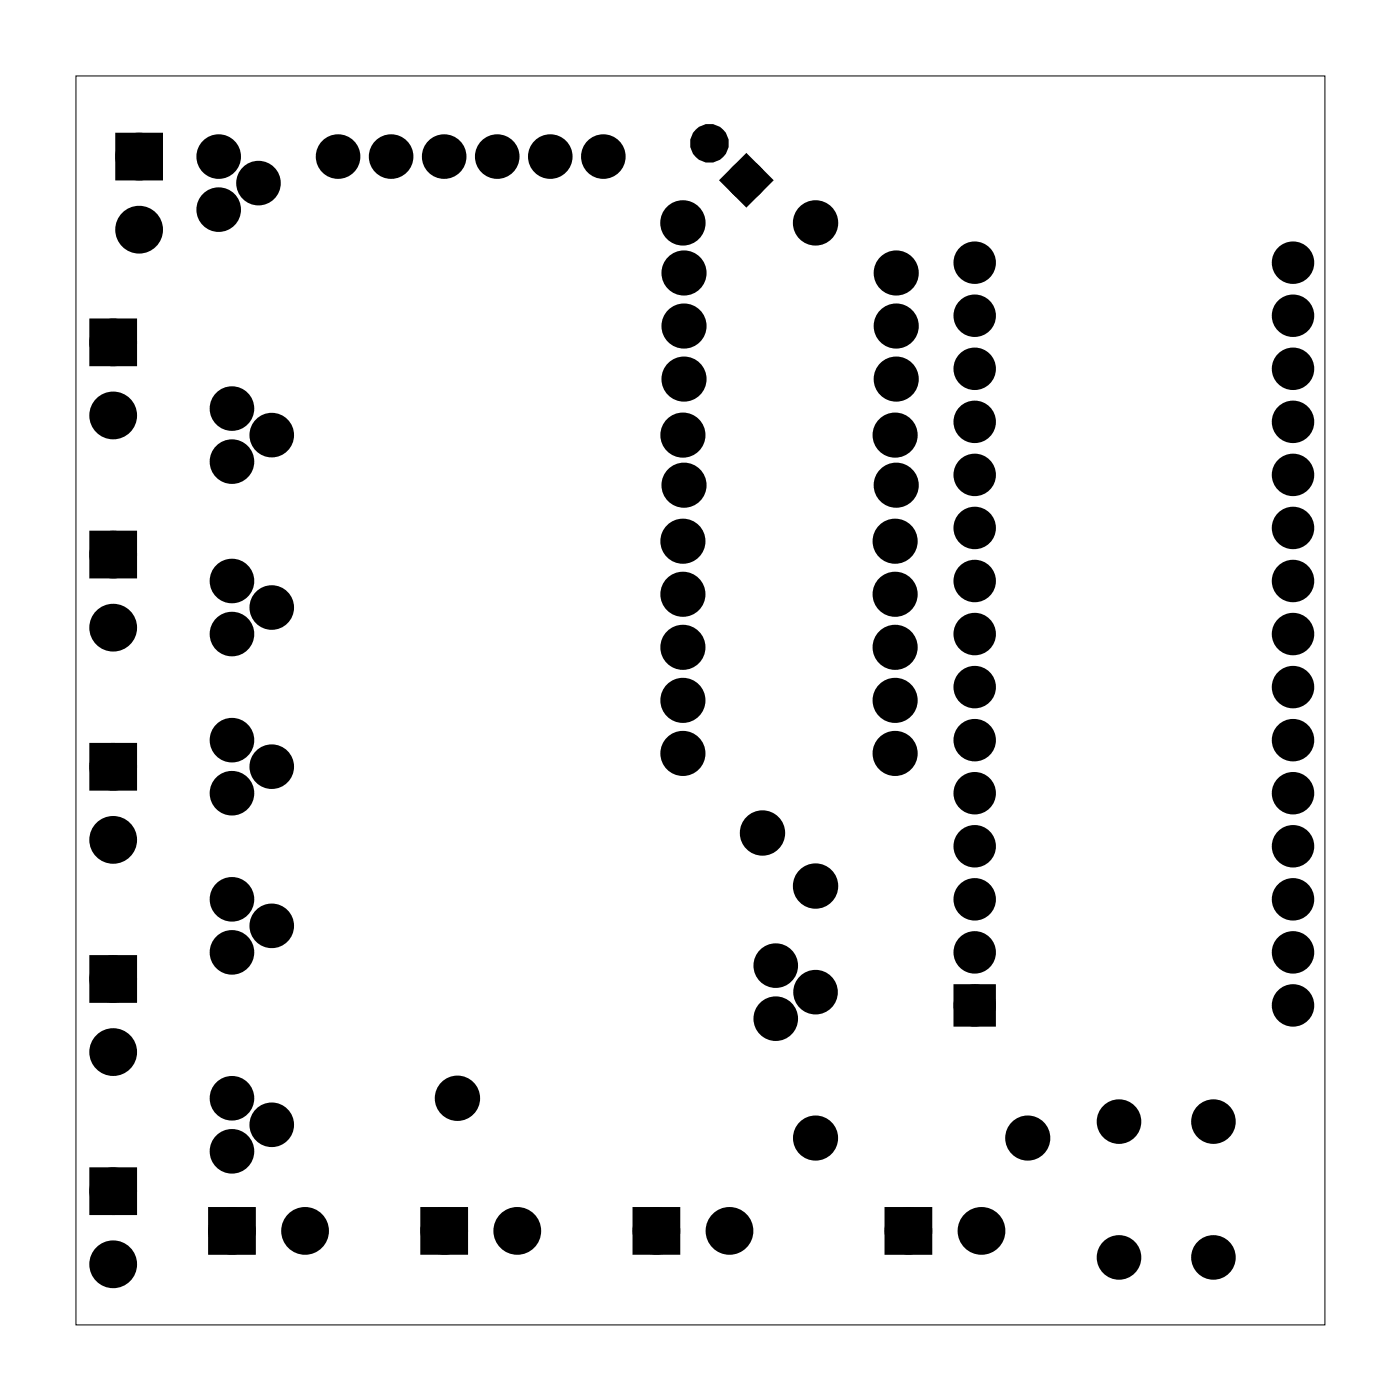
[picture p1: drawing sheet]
<svg xmlns="http://www.w3.org/2000/svg" width="67mm" height="67mm" viewBox="0 0 67 67" stroke-linecap="round" stroke-linejoin="round" font-family="sans-serif">
<path d="M3.6 3.6h59.8v59.8h-59.8z" fill="none" stroke="#000" stroke-width=".05"/>
<g fill="#000">
<circle cx="5.4" cy="19.9" r=".76"/>
<circle cx="5.4" cy="16.4" r=".76"/>
<circle cx="6.7" cy="11" r=".76"/>
<circle cx="6.7" cy="7.5" r=".76"/>
<circle cx="10.5" cy="7.5" r=".67"/>
<circle cx="10.5" cy="10" r=".67"/>
<circle cx="11.1" cy="19.6" r=".67"/>
<circle cx="12.4" cy="8.8" r=".67"/>
<circle cx="16.2" cy="7.5" r=".72"/>
<circle cx="18.7" cy="7.5" r=".72"/>
<circle cx="21.3" cy="7.5" r=".72"/>
<circle cx="23.8" cy="7.5" r=".72"/>
<circle cx="26.3" cy="7.5" r=".72"/>
<circle cx="28.9" cy="7.5" r=".72"/>
<circle cx="32.7" cy="10.7" r=".7"/>
<circle cx="32.7" cy="13.1" r=".7"/>
<circle cx="32.7" cy="18.1" r=".7"/>
<circle cx="32.7" cy="15.6" r=".7"/>
<circle cx="34" cy="6.9" r=".6"/>
<circle cx="35.7" cy="8.6" r=".6"/>
<circle cx="39" cy="10.7" r=".7"/>
<circle cx="42.9" cy="13.1" r=".7"/>
<circle cx="42.9" cy="18.1" r=".7"/>
<circle cx="42.9" cy="15.6" r=".7"/>
<circle cx="46.7" cy="15.1" r=".67"/>
<circle cx="46.7" cy="17.7" r=".67"/>
<circle cx="46.7" cy="12.6" r=".67"/>
<circle cx="61.9" cy="17.7" r=".67"/>
<circle cx="61.9" cy="15.1" r=".67"/>
<circle cx="61.9" cy="12.6" r=".67"/>
<circle cx="5.4" cy="36.7" r=".76"/>
<circle cx="5.4" cy="26.6" r=".76"/>
<circle cx="5.4" cy="30.1" r=".76"/>
<circle cx="11.1" cy="38" r=".67"/>
<circle cx="11.1" cy="22.1" r=".67"/>
<circle cx="11.1" cy="30.4" r=".67"/>
<circle cx="11.1" cy="27.8" r=".67"/>
<circle cx="11.1" cy="35.4" r=".67"/>
<circle cx="13" cy="29.1" r=".67"/>
<circle cx="13" cy="20.8" r=".67"/>
<circle cx="13" cy="36.7" r=".67"/>
<circle cx="32.7" cy="28.5" r=".7"/>
<circle cx="32.7" cy="31" r=".7"/>
<circle cx="32.7" cy="36.1" r=".7"/>
<circle cx="32.7" cy="25.9" r=".7"/>
<circle cx="32.7" cy="33.5" r=".7"/>
<circle cx="32.7" cy="20.8" r=".7"/>
<circle cx="32.7" cy="23.2" r=".7"/>
<circle cx="36.5" cy="39.9" r=".7"/>
<circle cx="42.9" cy="28.5" r=".7"/>
<circle cx="42.9" cy="31" r=".7"/>
<circle cx="42.9" cy="36.1" r=".7"/>
<circle cx="42.9" cy="25.9" r=".7"/>
<circle cx="42.9" cy="33.5" r=".7"/>
<circle cx="42.9" cy="20.8" r=".7"/>
<circle cx="42.9" cy="23.2" r=".7"/>
<circle cx="46.7" cy="35.4" r=".67"/>
<circle cx="46.7" cy="30.4" r=".67"/>
<circle cx="46.7" cy="25.3" r=".67"/>
<circle cx="46.7" cy="22.7" r=".67"/>
<circle cx="46.7" cy="20.2" r=".67"/>
<circle cx="46.7" cy="38" r=".67"/>
<circle cx="46.7" cy="32.9" r=".67"/>
<circle cx="46.7" cy="27.8" r=".67"/>
<circle cx="61.9" cy="35.4" r=".67"/>
<circle cx="61.9" cy="30.4" r=".67"/>
<circle cx="61.9" cy="25.3" r=".67"/>
<circle cx="61.9" cy="22.7" r=".67"/>
<circle cx="61.9" cy="20.2" r=".67"/>
<circle cx="61.9" cy="27.8" r=".67"/>
<circle cx="61.9" cy="38" r=".67"/>
<circle cx="61.9" cy="32.9" r=".67"/>
<circle cx="5.4" cy="50.4" r=".76"/>
<circle cx="5.4" cy="57" r=".76"/>
<circle cx="5.4" cy="40.2" r=".76"/>
<circle cx="5.4" cy="46.9" r=".76"/>
<circle cx="11.1" cy="55.1" r=".67"/>
<circle cx="11.1" cy="43.1" r=".67"/>
<circle cx="11.1" cy="45.6" r=".67"/>
<circle cx="11.1" cy="52.6" r=".67"/>
<circle cx="11.1" cy="58.9" r=".76"/>
<circle cx="13" cy="53.9" r=".67"/>
<circle cx="13" cy="44.3" r=".67"/>
<circle cx="14.6" cy="58.9" r=".76"/>
<circle cx="21.3" cy="58.9" r=".76"/>
<circle cx="21.9" cy="52.6" r=".7"/>
<circle cx="24.8" cy="58.9" r=".76"/>
<circle cx="31.4" cy="58.9" r=".76"/>
<circle cx="34.9" cy="58.9" r=".76"/>
<circle cx="37.1" cy="48.8" r=".67"/>
<circle cx="37.1" cy="46.2" r=".67"/>
<circle cx="39" cy="47.5" r=".67"/>
<circle cx="39" cy="54.5" r=".7"/>
<circle cx="39" cy="42.4" r=".7"/>
<circle cx="43.5" cy="58.9" r=".76"/>
<circle cx="46.7" cy="48.1" r=".67"/>
<circle cx="46.7" cy="45.6" r=".67"/>
<circle cx="46.7" cy="40.5" r=".67"/>
<circle cx="46.7" cy="43.1" r=".67"/>
<circle cx="47" cy="58.9" r=".76"/>
<circle cx="49.2" cy="54.5" r=".7"/>
<circle cx="53.6" cy="53.7" r=".72"/>
<circle cx="58.1" cy="53.7" r=".72"/>
<circle cx="61.9" cy="48.1" r=".67"/>
<circle cx="61.9" cy="40.5" r=".67"/>
<circle cx="61.9" cy="45.6" r=".67"/>
<circle cx="61.9" cy="43.1" r=".67"/>
<circle cx="5.4" cy="60.5" r=".76"/>
<circle cx="53.6" cy="60.2" r=".72"/>
<circle cx="58.1" cy="60.2" r=".72"/>
</g>
<g fill="none" stroke="#000" stroke-width=".69" stroke-linecap="butt">
<path d="M46 47.5h1.3v1.3h-1.3z"/>
<circle cx="16.2" cy="7.5" r=".72"/>
<circle cx="18.7" cy="7.5" r=".72"/>
<circle cx="21.3" cy="7.5" r=".72"/>
<circle cx="23.8" cy="7.5" r=".72"/>
<circle cx="26.3" cy="7.5" r=".72"/>
<circle cx="28.9" cy="7.5" r=".72"/>
<circle cx="46.7" cy="12.6" r=".67"/>
<circle cx="46.7" cy="17.7" r=".67"/>
<circle cx="46.7" cy="15.1" r=".67"/>
<circle cx="61.9" cy="17.7" r=".67"/>
<circle cx="61.9" cy="12.6" r=".67"/>
<circle cx="61.9" cy="15.1" r=".67"/>
<circle cx="46.7" cy="20.2" r=".67"/>
<circle cx="46.7" cy="27.8" r=".67"/>
<circle cx="46.7" cy="25.3" r=".67"/>
<circle cx="46.7" cy="22.7" r=".67"/>
<circle cx="46.7" cy="30.4" r=".67"/>
<circle cx="46.7" cy="35.4" r=".67"/>
<circle cx="46.7" cy="32.9" r=".67"/>
<circle cx="46.7" cy="38" r=".67"/>
<circle cx="61.9" cy="25.3" r=".67"/>
<circle cx="61.9" cy="22.7" r=".67"/>
<circle cx="61.9" cy="20.2" r=".67"/>
<circle cx="61.9" cy="27.8" r=".67"/>
<circle cx="61.9" cy="30.4" r=".67"/>
<circle cx="61.9" cy="38" r=".67"/>
<circle cx="61.9" cy="35.4" r=".67"/>
<circle cx="61.9" cy="32.9" r=".67"/>
<circle cx="46.7" cy="48.1" r=".67"/>
<circle cx="46.7" cy="40.5" r=".67"/>
<circle cx="46.7" cy="43.1" r=".67"/>
<circle cx="46.7" cy="45.6" r=".67"/>
<circle cx="53.6" cy="53.7" r=".72"/>
<circle cx="58.1" cy="53.7" r=".72"/>
<circle cx="61.9" cy="48.1" r=".67"/>
<circle cx="61.9" cy="40.5" r=".67"/>
<circle cx="61.9" cy="45.6" r=".67"/>
<circle cx="61.9" cy="43.1" r=".67"/>
<circle cx="53.6" cy="60.2" r=".72"/>
<circle cx="58.1" cy="60.2" r=".72"/>
</g>
<g fill="none" stroke="#000" stroke-width=".79" stroke-linecap="butt">
<circle cx="10.5" cy="7.5" r=".67"/>
<circle cx="10.5" cy="10" r=".67"/>
<circle cx="11.1" cy="19.6" r=".67"/>
<circle cx="12.4" cy="8.8" r=".67"/>
<circle cx="11.1" cy="27.8" r=".67"/>
<circle cx="11.1" cy="35.4" r=".67"/>
<circle cx="11.1" cy="38" r=".67"/>
<circle cx="11.1" cy="22.1" r=".67"/>
<circle cx="11.1" cy="30.4" r=".67"/>
<circle cx="13" cy="20.8" r=".67"/>
<circle cx="13" cy="29.1" r=".67"/>
<circle cx="13" cy="36.7" r=".67"/>
<circle cx="11.1" cy="52.6" r=".67"/>
<circle cx="11.1" cy="43.1" r=".67"/>
<circle cx="11.1" cy="55.1" r=".67"/>
<circle cx="11.1" cy="45.6" r=".67"/>
<circle cx="13" cy="53.9" r=".67"/>
<circle cx="13" cy="44.3" r=".67"/>
<circle cx="37.1" cy="46.2" r=".67"/>
<circle cx="37.1" cy="48.8" r=".67"/>
<circle cx="39" cy="47.5" r=".67"/>
</g>
<path d="M4.7 15.6h1.5v1.6h-1.5zM5.9 6.7h1.5v1.6h-1.5zM34.9 8.6l.8-.8 .9 .8-.9 .9zM4.7 35.9h1.5v1.6h-1.5zM4.7 25.8h1.5v1.5h-1.5zM4.7 56.3h1.5v1.5h-1.5zM4.7 46.1h1.5v1.5h-1.5zM10.3 58.2h1.6v1.5h-1.6zM20.5 58.2h1.5v1.5h-1.5zM30.7 58.2h1.5v1.5h-1.5zM42.7 58.2h1.6v1.5h-1.6zM46 47.5h1.3v1.3h-1.3z" fill="#000"/>
<g fill="none" stroke="#000" stroke-width=".76" stroke-linecap="butt">
<path d="M4.7 15.6h1.5v1.6h-1.5zM5.9 6.7h1.5v1.6h-1.5zM4.7 35.9h1.5v1.6h-1.5zM4.7 25.8h1.5v1.5h-1.5zM4.7 56.3h1.5v1.5h-1.5zM4.7 46.1h1.5v1.5h-1.5zM10.3 58.2h1.6v1.5h-1.6zM20.5 58.2h1.5v1.5h-1.5zM30.7 58.2h1.5v1.5h-1.5zM42.7 58.2h1.6v1.5h-1.6z"/>
<circle cx="5.4" cy="16.4" r=".76"/>
<circle cx="5.4" cy="19.9" r=".76"/>
<circle cx="6.7" cy="7.5" r=".76"/>
<circle cx="6.7" cy="11" r=".76"/>
<circle cx="32.7" cy="10.7" r=".7"/>
<circle cx="32.7" cy="18.1" r=".7"/>
<circle cx="32.7" cy="13.1" r=".7"/>
<circle cx="32.7" cy="15.6" r=".7"/>
<circle cx="39" cy="10.7" r=".7"/>
<circle cx="42.9" cy="15.6" r=".7"/>
<circle cx="42.9" cy="18.1" r=".7"/>
<circle cx="42.9" cy="13.1" r=".7"/>
<circle cx="5.4" cy="26.6" r=".76"/>
<circle cx="5.4" cy="36.7" r=".76"/>
<circle cx="5.4" cy="30.1" r=".76"/>
<circle cx="32.7" cy="25.9" r=".7"/>
<circle cx="32.7" cy="20.8" r=".7"/>
<circle cx="32.7" cy="31" r=".7"/>
<circle cx="32.7" cy="28.5" r=".7"/>
<circle cx="32.7" cy="33.5" r=".7"/>
<circle cx="32.7" cy="36.1" r=".7"/>
<circle cx="32.7" cy="23.2" r=".7"/>
<circle cx="36.5" cy="39.9" r=".7"/>
<circle cx="42.9" cy="33.5" r=".7"/>
<circle cx="42.9" cy="20.8" r=".7"/>
<circle cx="42.9" cy="25.9" r=".7"/>
<circle cx="42.9" cy="31" r=".7"/>
<circle cx="42.9" cy="28.5" r=".7"/>
<circle cx="42.9" cy="36.1" r=".7"/>
<circle cx="42.9" cy="23.2" r=".7"/>
<circle cx="5.4" cy="57" r=".76"/>
<circle cx="5.4" cy="46.9" r=".76"/>
<circle cx="5.4" cy="50.4" r=".76"/>
<circle cx="5.4" cy="40.2" r=".76"/>
<circle cx="11.1" cy="58.9" r=".76"/>
<circle cx="14.6" cy="58.9" r=".76"/>
<circle cx="21.3" cy="58.9" r=".76"/>
<circle cx="21.9" cy="52.6" r=".7"/>
<circle cx="24.8" cy="58.9" r=".76"/>
<circle cx="31.4" cy="58.9" r=".76"/>
<circle cx="34.9" cy="58.9" r=".76"/>
<circle cx="39" cy="54.5" r=".7"/>
<circle cx="39" cy="42.4" r=".7"/>
<circle cx="43.5" cy="58.9" r=".76"/>
<circle cx="47" cy="58.9" r=".76"/>
<circle cx="49.2" cy="54.5" r=".7"/>
<circle cx="5.4" cy="60.5" r=".76"/>
</g>
<g fill="none" stroke="#000" stroke-width=".65" stroke-linecap="butt">
<path d="M34.9 8.6l.8-.8 .9 .8-.9 .9z"/>
<circle cx="34" cy="6.9" r=".6"/>
<circle cx="35.7" cy="8.6" r=".6"/>
</g>
</svg>
